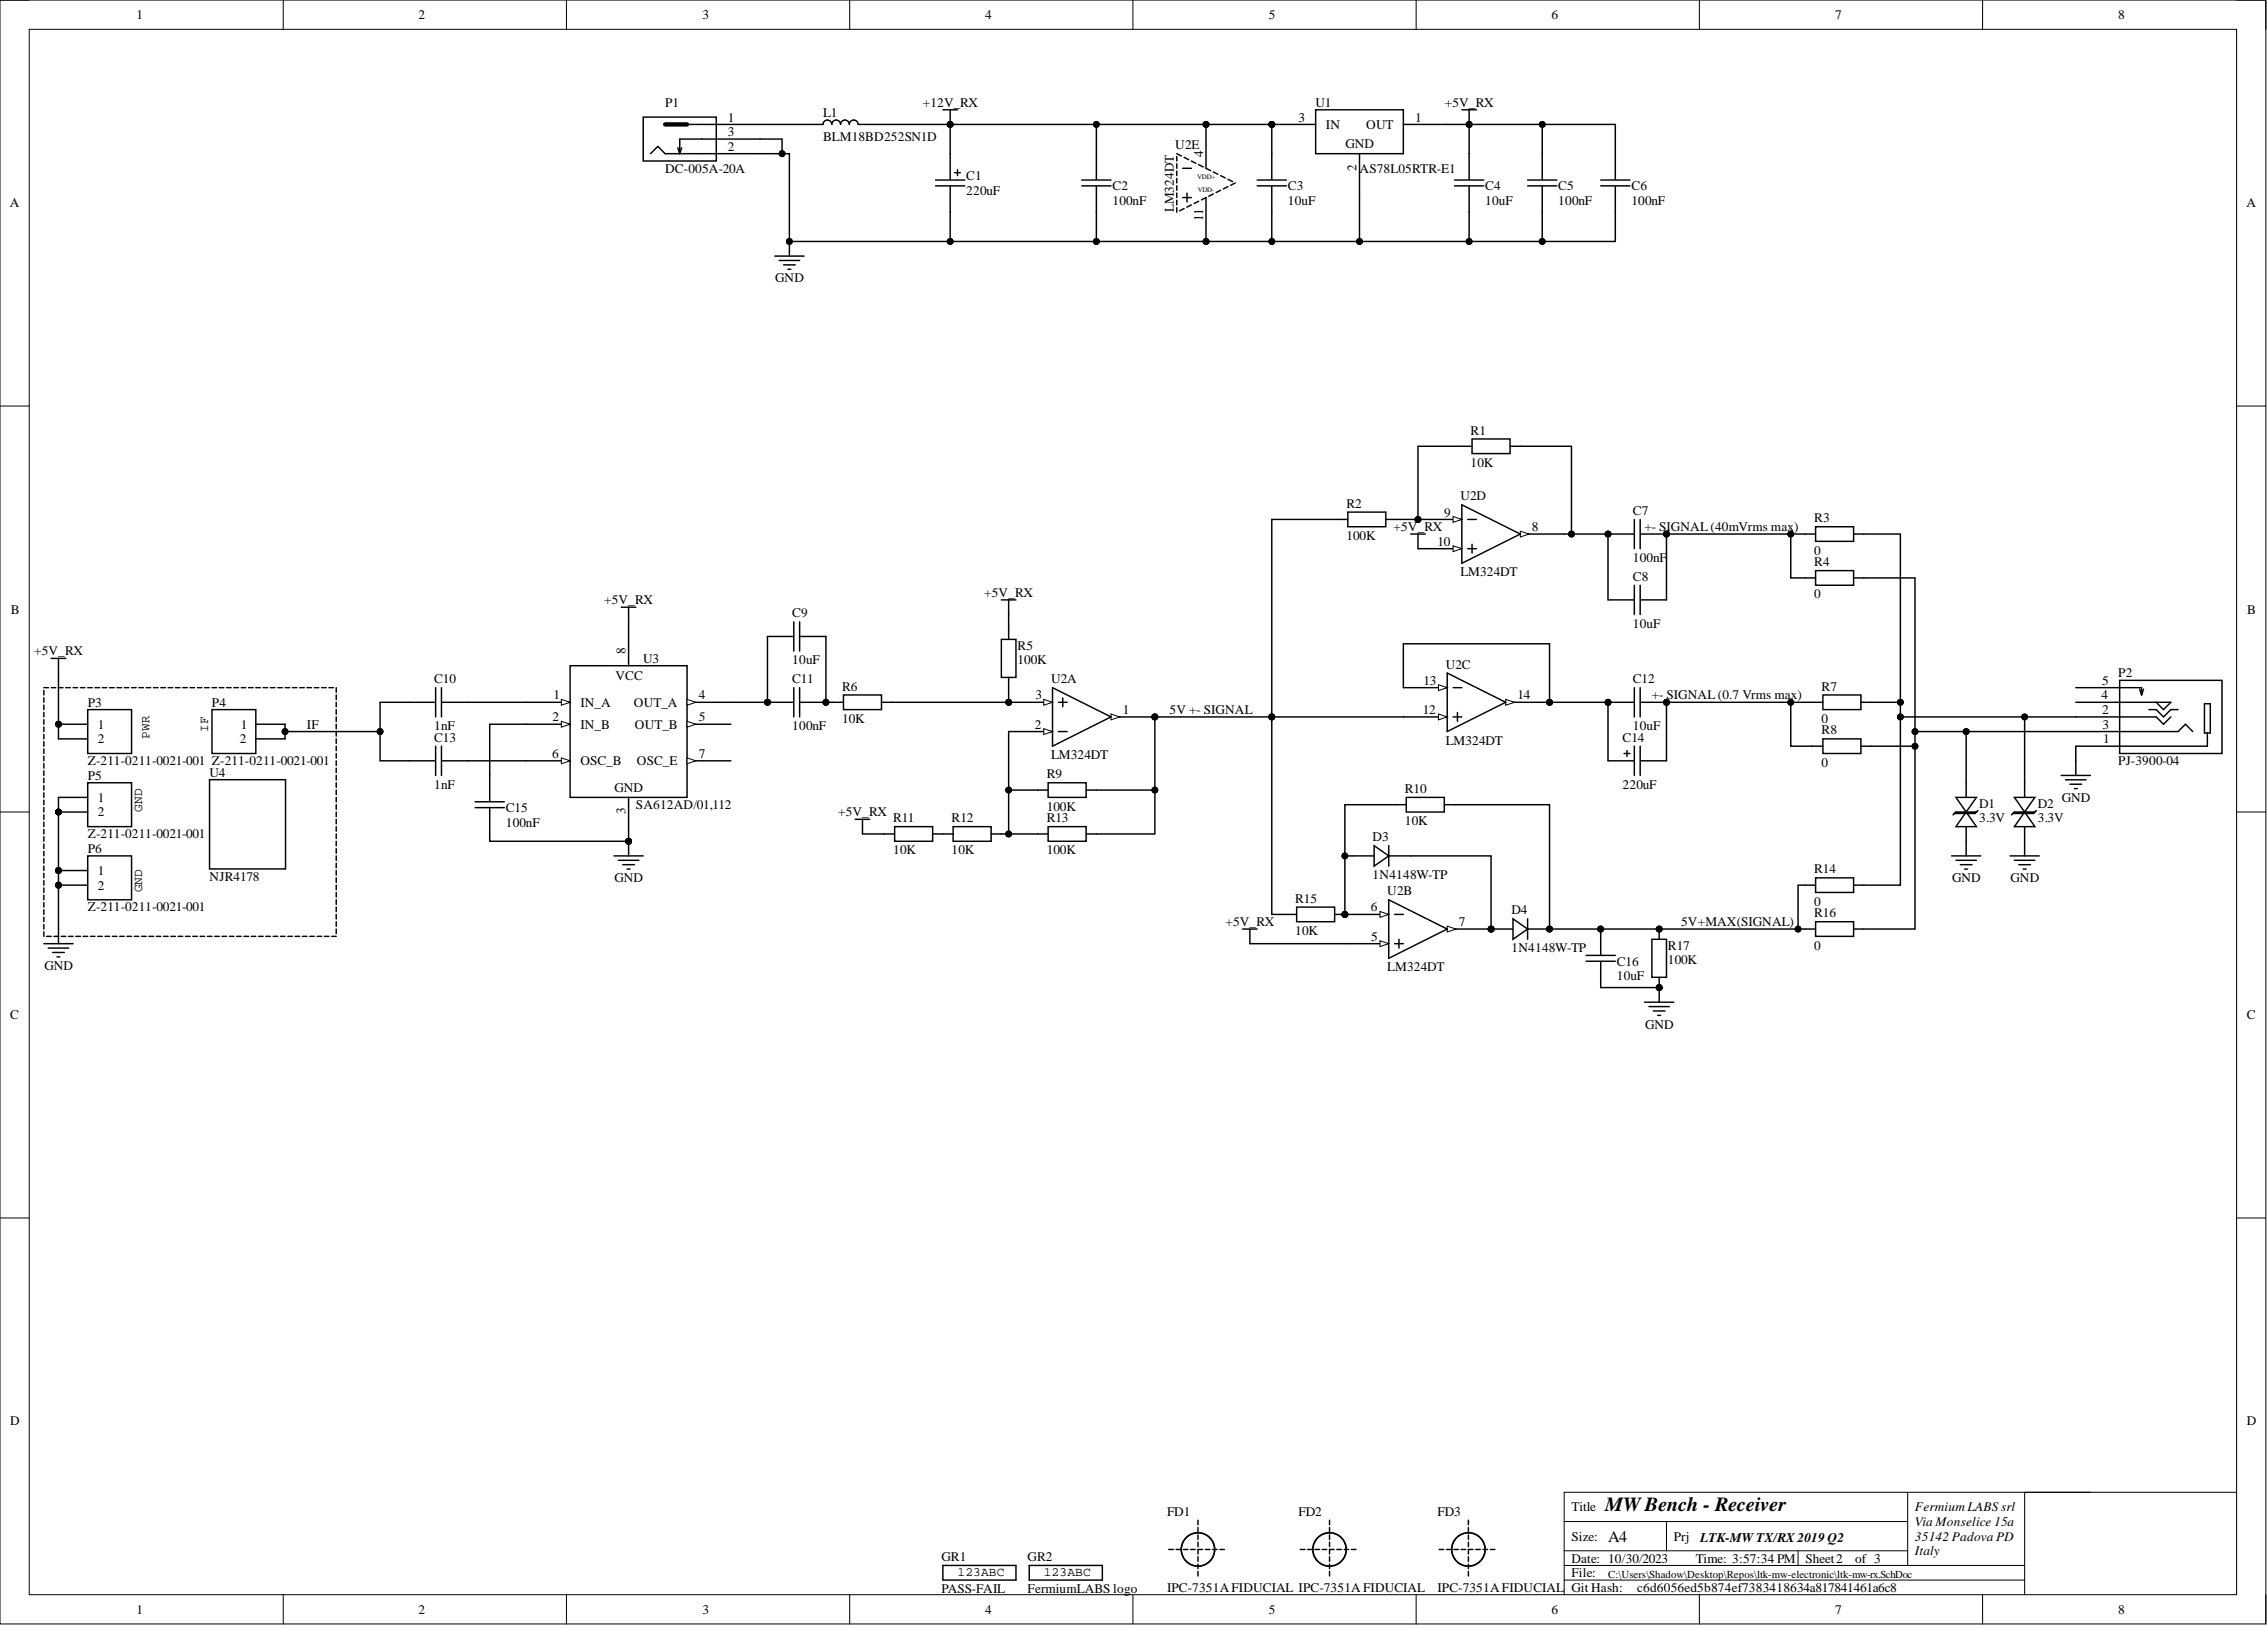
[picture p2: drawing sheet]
<svg xmlns="http://www.w3.org/2000/svg" width="393mm" height="282mm" viewBox="0 0 393 282" stroke-linecap="round" stroke-linejoin="round" font-family="sans-serif">
<defs><g id="words">
<text font-size="3.5" x="278.5" y="262.1">MWBench - Receiver</text>
<text font-size="2.8" x="279" y="267.4">A4</text>
<g font-size="2.3">
<text x="23.7" y="3.3">1</text>
<text x="72.6" y="3.3">2</text>
<text x="121.9" y="3.3">3</text>
<text x="171" y="3.3">4</text>
<text x="220.2" y="3.3">5</text>
<text x="269.2" y="3.3">6</text>
<text x="318.4" y="3.3">7</text>
<text x="367.5" y="3.3">8</text>
<text x="115.4" y="18.5">P1</text>
<text x="126.3" y="21.1">1</text>
<text x="126.3" y="23.6">3</text>
<text x="142.8" y="20.3">L1</text>
<text x="160.1" y="18.5">+12V_RX</text>
<text x="225.3" y="21.1">3</text>
<text x="228.3" y="18.5">U1</text>
<text x="230.1" y="22.3">IN</text>
<text x="237.1" y="22.3">OUT</text>
<text x="245.5" y="21.1">1</text>
<text x="250.7" y="18.5">+5V_RX</text>
<text x="115.4" y="30">DC-005A-20A</text>
<text x="126.3" y="26.2">2</text>
<text x="142.8" y="24.4">BLM18BD252SN1D</text>
<text x="203.9" y="25.9">U2E</text>
<text x="208.7" y="27.2" transform="rotate(-90 208.7 27.2)">4</text>
<text x="233.4" y="25.6">GND</text>
<text x="235.4" y="29.7" transform="rotate(-90 235.4 29.7)">2</text>
<text x="235.9" y="30">AS78L05RTR-E1</text>
<text x="1.7" y="36">A</text>
<text x="167.7" y="31.2">C1</text>
<text x="167.7" y="33.8">220uF</text>
<text x="193" y="33">C2</text>
<text x="193" y="35.5">100nF</text>
<text x="223.5" y="33">C3</text>
<text x="223.5" y="35.5">10uF</text>
<text x="257.7" y="33">C4</text>
<text x="257.7" y="35.5">10uF</text>
<text x="270.4" y="33">C5</text>
<text x="270.4" y="35.5">100nF</text>
<text x="283.1" y="33">C6</text>
<text x="283.1" y="35.5">100nF</text>
<text x="389.8" y="36">A</text>
<text x="203.7" y="36.8" transform="rotate(-90 203.7 36.8)">LM324DT</text>
<text x="208.7" y="38.3" transform="rotate(-90 208.7 38.3)">11</text>
<text x="134.5" y="49">GND</text>
<text x="255.2" y="75.4">R1</text>
<text x="255.2" y="81">10K</text>
<text x="233.6" y="88.1">R2</text>
<text x="250.6" y="89.6">9</text>
<text x="253.4" y="86.8">U2D</text>
<text x="283.3" y="89.3">C7</text>
<text x="233.6" y="93.7">100K</text>
<text x="241.8" y="92.1">+5V_RX</text>
<text x="249.4" y="94.7">10</text>
<text x="265.8" y="92.1">8</text>
<text x="285.3" y="92.1">+- SIGNAL(40mVrms max)</text>
<text x="314.8" y="90.6">R3</text>
<text x="253.4" y="100">LM324DT</text>
<text x="283.3" y="97.5">100nF</text>
<text x="283.3" y="100.8">C8</text>
<text x="314.8" y="96.2">0</text>
<text x="314.8" y="98.2">R4</text>
<text x="1.9" y="106.4">B</text>
<text x="104.8" y="104.8">+5V_RX</text>
<text x="137.5" y="107.1">C9</text>
<text x="170.8" y="103.5">+5V_RX</text>
<text x="314.8" y="103.8">0</text>
<text x="389.9" y="106.4">B</text>
<text x="5.9" y="113.7">+5V_RX</text>
<text x="108.6" y="113.4" transform="rotate(-90 108.6 113.4)">8</text>
<text x="176.5" y="112.7">R5</text>
<text x="283.3" y="108.9">10uF</text>
<text x="75.3" y="118.5">C10</text>
<text x="106.8" y="118">VCC</text>
<text x="111.6" y="115">U3</text>
<text x="137.5" y="118.5">C11</text>
<text x="137.5" y="115.2">10uF</text>
<text x="146.1" y="119.8">R6</text>
<text x="176.5" y="115.2">100K</text>
<text x="182.4" y="118.5">U2A</text>
<text x="247" y="118.8">13</text>
<text x="250.9" y="116">U2C</text>
<text x="283.3" y="118.5">C12</text>
<text x="316" y="119.8">R7</text>
<text x="364.7" y="118.8">5</text>
<text x="367.5" y="117.5">P2</text>
<text x="15.2" y="122.6">P3</text>
<text x="36.8" y="122.6">P4</text>
<text x="95.9" y="125.1">2</text>
<text x="96" y="121.3">1</text>
<text x="100.7" y="122.6">IN_A</text>
<text x="110" y="122.6">OUT_A</text>
<text x="121.2" y="121.3">4</text>
<text x="121.2" y="125.1">5</text>
<text x="146.1" y="125.4">10K</text>
<text x="179.7" y="121.3">3</text>
<text x="194.8" y="123.8">1</text>
<text x="202.9" y="123.8">5V +- SIGNAL</text>
<text x="246.9" y="123.8">12</text>
<text x="263.3" y="121.3">14</text>
<text x="286.6" y="121.3">+- SIGNAL(0.7 Vrms max)</text>
<text x="316" y="125.4">0</text>
<text x="364.7" y="121.3">4</text>
<text x="364.7" y="123.8">2</text>
<text x="17" y="126.4">1</text>
<text x="17" y="128.9">2</text>
<text x="41.6" y="128.9">2</text>
<text x="41.8" y="126.4">1</text>
<text x="53.3" y="126.4">IF</text>
<text x="75.3" y="126.6">1nF</text>
<text x="75.3" y="128.7">C13</text>
<text x="95.8" y="131.5">6</text>
<text x="100.7" y="126.4">IN_B</text>
<text x="110.2" y="126.4">OUT_B</text>
<text x="121.2" y="131.5">7</text>
<text x="137.5" y="126.6">100nF</text>
<text x="179.6" y="126.4">2</text>
<text x="182.4" y="131.7">LM324DT</text>
<text x="250.9" y="129.2">LM324DT</text>
<text x="281.5" y="128.7">C14</text>
<text x="283.3" y="126.6">10uF</text>
<text x="316" y="127.4">R8</text>
<text x="364.8" y="126.4">3</text>
<text x="364.9" y="128.9">1</text>
<text x="15.2" y="132.7">Z-211-0211-0021-001 Z-211-0211-0021-001</text>
<text x="15.2" y="135.3">P5</text>
<text x="36.4" y="134.8">U4</text>
<text x="75.3" y="136.8">1nF</text>
<text x="100.7" y="132.7">OSC_B</text>
<text x="106.6" y="137.3">GND</text>
<text x="110.5" y="132.7">OSC_E</text>
<text x="181.6" y="135">R9</text>
<text x="243.8" y="137.6">R10</text>
<text x="281.5" y="136.8">220uF</text>
<text x="316" y="133">0</text>
<text x="367.5" y="132.7">PJ-3900-04</text>
<text x="17" y="139.1">1</text>
<text x="17" y="141.6">2</text>
<text x="87.8" y="140.9">C15</text>
<text x="87.8" y="143.4">100nF</text>
<text x="108.6" y="141.3" transform="rotate(-90 108.6 141.3)">3</text>
<text x="110.3" y="140.3">SA612AD/01,112</text>
<text x="145.4" y="141.6">+5V_RX</text>
<text x="155" y="142.6">R11</text>
<text x="165.1" y="142.6">R12</text>
<text x="181.6" y="140.6">100K</text>
<text x="181.6" y="142.6">R13</text>
<text x="243.8" y="143.1">10K</text>
<text x="343.4" y="140.1">D1</text>
<text x="343.4" y="142.6">3.3V</text>
<text x="353.6" y="140.1">D2</text>
<text x="353.6" y="142.6">3.3V</text>
<text x="357.7" y="139.1">GND</text>
<text x="15.2" y="145.4">Z-211-0211-0021-001</text>
<text x="15.2" y="148">P6</text>
<text x="155" y="148.2">10K</text>
<text x="165.1" y="148.2">10K</text>
<text x="181.6" y="148.2">100K</text>
<text x="238.2" y="145.9">D3</text>
<text x="17" y="151.8">1</text>
<text x="17" y="154.3">2</text>
<text x="36.4" y="152.8">NJR4178</text>
<text x="106.6" y="153">GND</text>
<text x="238.2" y="152.5">1N4148W-TP</text>
<text x="240.7" y="155.3">U2B</text>
<text x="314.8" y="151.5">R14</text>
<text x="338.7" y="153">GND</text>
<text x="348.8" y="153">GND</text>
<text x="15.2" y="158.1">Z-211-0211-0021-001</text>
<text x="212.6" y="160.6">+5V_RX</text>
<text x="224.7" y="156.6">R15</text>
<text x="237.8" y="158.1">6</text>
<text x="253.1" y="160.6">7</text>
<text x="262.3" y="158.6">D4</text>
<text x="291.7" y="160.6">5V+MAX(SIGNAL)</text>
<text x="314.8" y="157.1">0</text>
<text x="314.8" y="159.1">R16</text>
<text x="224.7" y="162.2">10K</text>
<text x="237.9" y="163.2">5</text>
<text x="262.3" y="165.2">1N4148W-TP</text>
<text x="280.5" y="167.5">C16</text>
<text x="289.4" y="164.7">R17</text>
<text x="289.4" y="167.2">100K</text>
<text x="314.8" y="164.7">0</text>
<text x="7.7" y="168.3">GND</text>
<text x="240.7" y="168.5">LM324DT</text>
<text x="280.5" y="170">10uF</text>
<text x="1.8" y="176.8">C</text>
<text x="285.4" y="178.4">GND</text>
<text x="389.8" y="176.8">C</text>
<text x="1.8" y="247.3">D</text>
<text x="389.8" y="247.3">D</text>
<text x="202.5" y="262.9">FD1</text>
<text x="225.3" y="262.9">FD2</text>
<text x="249.4" y="262.9">FD3</text>
<text x="272.7" y="262.1">Title</text>
<text x="332.3" y="262.1">Fermium LABS srl</text>
<text x="272.7" y="267.2">Size:</text>
<text x="290.4" y="267.2">Prj</text>
<text x="295" y="267.5">LTK-MW TX/RX2019 Q2</text>
<text x="332.3" y="264.7">Via Monselice 15a</text>
<text x="332.3" y="267.2">35142 Padova PD</text>
<text x="332.3" y="269.8">Italy</text>
<text x="163.3" y="270.8">GR1</text>
<text x="178.3" y="270.8">GR2</text>
<text x="272.7" y="271">Date: 10/30/2023</text>
<text x="272.7" y="273.6">File:</text>
<text x="294.2" y="271">Time: 3:57:34 PM</text>
<text x="313.2" y="271">Sheet2</text>
<text x="321.9" y="271">of 3</text>
<text x="23.7" y="279.9">1</text>
<text x="72.6" y="279.9">2</text>
<text x="121.9" y="279.9">3</text>
<text x="163.3" y="276.4">PASS-FAIL</text>
<text x="171" y="279.9">4</text>
<text x="178.3" y="276.4">FermiumLABS logo</text>
<text x="202.5" y="276.1">IPC-7351AFIDUCIAL IPC-7351AFIDUCIAL</text>
<text x="220.2" y="279.9">5</text>
<text x="249.4" y="276.1">IPC-7351AFIDUCIAL</text>
<text x="269.2" y="279.9">6</text>
<text x="272.7" y="276.1">Git Hash:</text>
<text x="284.1" y="276.1">c6d6056ed5b874ef7383418634a817841461a6c8</text>
<text x="318.4" y="279.9">7</text>
<text x="367.5" y="279.9">8</text>
</g>
<g font-size="2.2">
<text x="26" y="128.2" transform="rotate(-90 26 128.2)">PWR</text>
<text x="36.1" y="126.9" transform="rotate(-90 36.1 126.9)">IF</text>
<text x="24.7" y="140.9" transform="rotate(-90 24.7 140.9)">GND</text>
<text x="24.7" y="154.8" transform="rotate(-90 24.7 154.8)">GND</text>
<text x="166.1" y="273.4">123ABC</text>
<text x="181.1" y="273.4">123ABC</text>
</g>
<text font-size="1.9" x="279" y="273.7">C:\Users\Shadow\Desktop\Repos\ltk-mw-electronic\ltk-mw-rx.SchDoc</text>
<g font-size="1.2">
<text x="207.7" y="31">VDD+</text>
<text x="207.8" y="33.3">VDD-</text>
</g>
</g></defs>
<g fill="none" stroke="#000" stroke-width=".17">
<path d="M0 0h393.1v281.7h-393.1zM0 0h5.1M5.1 5.1h383v271.5h-383zM49.1 0v5.1M98.3 0v5.1M147.4 0v5.1M196.6 0v5.1M245.7 0v5.1M294.9 0v5.1M344 0v5.1M388.1 0h5v5.1M0 70.4h5.1"/>
<path d="M388.1 70.4h5M0 140.9h5.1M388.1 140.9h5M0 211.3h5.1M388.1 211.3h5M331 258.9v12.6M351.3 258.9v17.7M388.1 258.9h-116.7v17.7M49.1 276.6v5.1M98.3 276.6v5.1M147.4 276.6v5.1M196.6 276.6v5.1"/>
<path d="M245.7 276.6v5.1M271.4 263.9h59.6M271.4 271.5h79.9M271.4 269h59.6M271.4 274.1h79.9M289.2 263.9v5.1M294.9 276.6v5.1M312 269v2.5M344 276.6v5.1M393.1 276.6v5.1"/>
</g>
<path d="M367.8 118h17.7v12.7h-17.7z" fill-rule="evenodd" fill="#fff"/>
<path d="M140.8 21.6h2a.76 .76 0 0 1 .8-.8 .76 .76 0 0 1 .7 .8 .76 .76 0 0 1 .8-.8 .76 .76 0 0 1 .7 .8 .76 .76 0 0 1 .8-.8 .76 .76 0 0 1 .8 .8 .76 .76 0 0 1 .7-.8 .76 .76 0 0 1 .8 .8h2M360.2 119.3h11.4v1.3M367.8 118h17.7v12.7h-17.7zM371.2 119.5l.4 1.1M371.9 119.5l-.3 1.1M360.2 124.4h13.9l1.3 1.2 1.3-1.2M360.2 126.9h17.7l1.3-1.3 1.3 1.3M360.2 121.8h16.5l-1.3 1.3-1.3-1.3M372.9 123.1h1.2l1.3 1.3 1.3-1.3h1.2M382.5 122.1h1v5h-1zM383 127.1v2.3h-22.8" fill="none" stroke="#000" stroke-width=".25"/>
<circle cx="220.7" cy="21.6" r=".51" fill="#000"/>
<circle cx="220.7" cy="21.6" r=".51" fill="none" stroke="#000" stroke-width=".17"/>
<path d="M228.3 19h15.2v7.7h-15.2z" fill-rule="evenodd" fill="#fff"/>
<path d="M228.3 19h15.2v7.7h-15.2zM220.7 21.6h7.6M235.9 26.7v7.6M243.5 21.6h7.6" fill="none" stroke="#000" stroke-width=".25"/>
<circle cx="220.7" cy="21.6" r=".51" fill="#000"/>
<circle cx="220.7" cy="21.6" r=".51" fill="none" stroke="#000" stroke-width=".17"/>
<path d="M111.6 20.3h12.7v7.6h-12.7z" fill-rule="evenodd" fill="#fff"/>
<g fill="none" stroke="#000" stroke-width=".25">
<path d="M163.6 19h2.5M164.9 19v2.6M253.6 19h2.6M254.9 19v2.6M111.6 20.3h12.7v7.6h-12.7zM112.9 26.7l1.2-1.3 1.3 1.3h16.5M115.4 21.6h16.5M117.6 25.6l.3 1.1M118.3 25.6l-.4 1.1M131.9 24.1h-14v2.6M162.3 32.2h5.1M162.3 31.2h5.1"/>
<path d="M164.9 26.7v4.4M164.9 32.4v4.4M165.6 30h1M166.1 29.4v1.1M204.2 26.7l.8 .4M204.2 27.1v.8M204.2 28.4v.8M204.2 29.7v.8M204.2 30.9v.8M204.2 32.2v.8M204.2 33.5v.8M204.2 34.7v.8"/>
<path d="M204.2 36v.8M205.2 29.2h1.5M205.2 34.3h1.5M205.5 27.3l.7 .4M205.5 36.2l-.8 .4M206 33.5v1.5M206.7 27.9l.8 .4M206.7 35.5l-.8 .4M208 28.6l.8 .4M208 34.9l-.8 .4M208.5 34.7l.8-.4v7.6M209.3 21.6v7.6l.7 .4"/>
<path d="M210.5 29.8l.8 .4M210.5 33.6l-.8 .4M211.8 30.5l.8 .4M211.8 33l-.8 .4M213.1 31.1l.8 .4M213.1 32.4l-.8 .4M214.3 31.7l-.8 .4M218.1 32.2h5.1M218.1 31.2h5.1M220.7 26.7v4.4M220.7 32.4v4.4M252.4 32.2h5"/>
<path d="M252.4 31.2h5M254.9 26.7v4.4M254.9 32.4v4.4M133.2 110.4h4.4M137.7 107.9v5M137.7 119.3v5.1M138.7 107.9v5M138.7 119.3v5.1M138.9 110.4h4.4M133.2 121.8h4.4M138.9 121.8h4.4M180.1 137h1.8"/>
<path d="M181.9 135.8h6.6v2.5h-6.6zM188.5 137h1.7"/>
</g>
<path d="M115.4 21.6h3.8" fill="none" stroke="#000" stroke-width=".76"/>
<g fill="#000">
<circle cx="164.9" cy="21.6" r=".51"/>
<circle cx="209.3" cy="21.6" r=".51"/>
<circle cx="254.9" cy="21.6" r=".51"/>
<circle cx="209.3" cy="41.9" r=".51"/>
<circle cx="133.2" cy="121.8" r=".51"/>
<circle cx="143.3" cy="121.8" r=".51"/>
<circle cx="109.1" cy="145.9" r=".51"/>
</g>
<g fill="none" stroke="#000" stroke-width=".17">
<circle cx="164.9" cy="21.6" r=".51"/>
<circle cx="209.3" cy="21.6" r=".51"/>
<circle cx="254.9" cy="21.6" r=".51"/>
<circle cx="209.3" cy="41.9" r=".51"/>
<circle cx="133.2" cy="121.8" r=".51"/>
<circle cx="143.3" cy="121.8" r=".51"/>
<circle cx="109.1" cy="145.9" r=".51"/>
</g>
<path d="M98.9 115.5h20.3v22.8h-20.3z" fill-rule="evenodd" fill="#fff"/>
<path d="M98.9 115.5h20.3v22.8h-20.3zM91.3 121.8h7.6" fill="none" stroke="#000" stroke-width=".25"/>
<path d="M97.4 121.3l1.5 .5-1.5 .5z" fill="#fff"/>
<path d="M97.4 121.3l1.5 .5-1.5 .5z" fill="none" stroke="#000" stroke-width=".17"/>
<path d="M91.3 125.6h7.6" fill="none" stroke="#000" stroke-width=".25"/>
<path d="M97.4 125.1l1.5 .5-1.5 .5z" fill="#fff"/>
<g fill="none" stroke="#000" stroke-width=".17">
<path d="M97.4 125.1l1.5 .5-1.5 .5z"/>
<circle cx="109.1" cy="145.9" r=".51"/>
</g>
<path d="M109.1 138.3v7.6M119.2 121.8h7.6" fill="none" stroke="#000" stroke-width=".25"/>
<circle cx="109.1" cy="145.9" r=".51" fill="#000"/>
<path d="M119.2 121.3l1.5 .5-1.5 .5z" fill="#fff"/>
<path d="M119.2 121.3l1.5 .5-1.5 .5z" fill="none" stroke="#000" stroke-width=".17"/>
<path d="M119.2 125.6h7.6" fill="none" stroke="#000" stroke-width=".25"/>
<path d="M119.2 125.1l1.5 .5-1.5 .5z" fill="#fff"/>
<path d="M119.2 125.1l1.5 .5-1.5 .5z" fill="none" stroke="#000" stroke-width=".17"/>
<path d="M91.3 132h7.6" fill="none" stroke="#000" stroke-width=".25"/>
<path d="M97.4 131.5l1.5 .5-1.5 .5z" fill="#fff"/>
<path d="M97.4 131.5l1.5 .5-1.5 .5z" fill="none" stroke="#000" stroke-width=".17"/>
<path d="M119.2 132h7.6" fill="none" stroke="#000" stroke-width=".25"/>
<path d="M119.2 131.5l1.5 .5-1.5 .5z" fill="#fff"/>
<g fill="none" stroke="#000" stroke-width=".17">
<path d="M119.2 131.5l1.5 .5-1.5 .5z"/>
<circle cx="10.1" cy="125.6" r=".51"/>
<circle cx="175" cy="121.8" r=".51"/>
<circle cx="200.4" cy="124.4" r=".51"/>
<circle cx="10.1" cy="151" r=".51"/>
<circle cx="10.1" cy="153.5" r=".51"/>
<circle cx="10.1" cy="140.9" r=".51"/>
</g>
<g fill="none" stroke="#000" stroke-width=".25">
<path d="M8.9 114.2h2.5M10.1 114.2v2.5M75.6 119.3v5.1M76.6 119.3v5.1M107.8 105.3h2.5M109.1 105.3v10.2M10.1 125.6h5.1M10.1 128.2h5.1M10.1 138.3h5.1M15.2 123.1h7.6v7.6h-7.6zM15.2 135.8h7.6v7.6h-7.6zM36.8 123.1h7.6v7.6h-7.6z"/>
<path d="M44.4 125.6h5.1M44.4 128.2h5.1M71 121.8h4.5M71 132h4.5M75.6 129.4v5.1M76.6 129.4v5.1M76.7 121.8h4.5M76.7 132h4.5M82.4 139.1h5.1M85 134.5v4.4M175 126.9h7.6M279 132h4.4"/>
<path d="M281.8 130.7h1M282.3 130.2v1M283.6 129.4v5.1M284.6 129.4v5.1M284.7 132h4.5M10.1 140.9h5.1M10.1 151h5.1M10.1 153.5h5.1M15.2 148.5h7.6v7.6h-7.6zM82.4 140.1h5.1M85 140.2v4.5"/>
</g>
<g fill="#000">
<circle cx="10.1" cy="125.6" r=".51"/>
<circle cx="175" cy="121.8" r=".51"/>
<circle cx="200.4" cy="124.4" r=".51"/>
<circle cx="10.1" cy="151" r=".51"/>
<circle cx="10.1" cy="153.5" r=".51"/>
<circle cx="10.1" cy="140.9" r=".51"/>
</g>
<path d="M181.1 126.4l1.5 .5-1.5 .5z" fill="#fff"/>
<path d="M181.1 126.4l1.5 .5-1.5 .5z" fill="none" stroke="#000" stroke-width=".17"/>
<path d="M175 121.8h7.6" fill="none" stroke="#000" stroke-width=".25"/>
<path d="M181.1 121.3l1.5 .5-1.5 .5z" fill="#fff"/>
<g fill="none" stroke="#000" stroke-width=".17">
<path d="M181.1 121.3l1.5 .5-1.5 .5z"/>
<circle cx="175" cy="121.8" r=".51"/>
</g>
<circle cx="175" cy="121.8" r=".51" fill="#000"/>
<path d="M192.8 124.4h7.6" fill="none" stroke="#000" stroke-width=".25"/>
<path d="M192.8 123.8l1.5 .6-1.5 .5z" fill="#fff"/>
<g fill="none" stroke="#000" stroke-width=".17">
<path d="M192.8 123.8l1.5 .6-1.5 .5z"/>
<circle cx="200.4" cy="124.4" r=".51"/>
<circle cx="233.4" cy="158.6" r=".51"/>
<circle cx="258.7" cy="161.2" r=".51"/>
</g>
<g fill="#000">
<circle cx="200.4" cy="124.4" r=".51"/>
<circle cx="233.4" cy="158.6" r=".51"/>
<circle cx="258.7" cy="161.2" r=".51"/>
</g>
<path d="M182.6 119.3l10.2 5.1-10.2 5zM183.6 126.9h1.6M183.6 121.8h1.6M184.4 121.1v1.5M233.4 158.6h7.6" fill="none" stroke="#000" stroke-width=".25"/>
<path d="M239.4 158.1l1.6 .5-1.6 .5z" fill="#fff"/>
<g fill="none" stroke="#000" stroke-width=".17">
<path d="M239.4 158.1l1.6 .5-1.6 .5z"/>
<circle cx="233.4" cy="158.6" r=".51"/>
</g>
<circle cx="233.4" cy="158.6" r=".51" fill="#000"/>
<path d="M233.4 163.7h7.6" fill="none" stroke="#000" stroke-width=".25"/>
<path d="M239.4 163.2l1.6 .5-1.6 .5z" fill="#fff"/>
<path d="M239.4 163.2l1.6 .5-1.6 .5z" fill="none" stroke="#000" stroke-width=".17"/>
<path d="M251.1 161.2h7.6" fill="none" stroke="#000" stroke-width=".25"/>
<path d="M251.1 160.6l1.5 .6-1.5 .5z" fill="#fff"/>
<g fill="none" stroke="#000" stroke-width=".17">
<path d="M251.1 160.6l1.5 .6-1.5 .5z"/>
<circle cx="268.9" cy="121.8" r=".51"/>
<circle cx="258.7" cy="161.2" r=".51"/>
</g>
<g fill="#000">
<circle cx="268.9" cy="121.8" r=".51"/>
<circle cx="258.7" cy="161.2" r=".51"/>
</g>
<path d="M243.5 119.3h7.6M241 156.1l10.1 5.1-10.1 5zM242 158.6h1.5M242 163.7h1.5M242.7 162.9v1.6" fill="none" stroke="#000" stroke-width=".25"/>
<path d="M249.6 118.8l1.5 .5-1.5 .5z" fill="#fff"/>
<path d="M249.6 118.8l1.5 .5-1.5 .5z" fill="none" stroke="#000" stroke-width=".17"/>
<path d="M243.5 124.4h7.6" fill="none" stroke="#000" stroke-width=".25"/>
<path d="M249.6 123.8l1.5 .6-1.5 .5z" fill="#fff"/>
<path d="M249.6 123.8l1.5 .6-1.5 .5z" fill="none" stroke="#000" stroke-width=".17"/>
<path d="M261.3 121.8h7.6" fill="none" stroke="#000" stroke-width=".25"/>
<path d="M261.3 121.3l1.5 .5-1.5 .5z" fill="#fff"/>
<g fill="none" stroke="#000" stroke-width=".17">
<path d="M261.3 121.3l1.5 .5-1.5 .5z"/>
<circle cx="246" cy="90.1" r=".51"/>
<circle cx="268.9" cy="121.8" r=".51"/>
</g>
<g fill="#000">
<circle cx="246" cy="90.1" r=".51"/>
<circle cx="268.9" cy="121.8" r=".51"/>
</g>
<path d="M246 90.1h7.6M251.1 116.7l10.2 5.1-10.2 5.1zM252.1 119.3h1.5M252.1 124.4h1.5M252.9 123.6v1.5" fill="none" stroke="#000" stroke-width=".25"/>
<path d="M252.1 89.6l1.5 .5-1.5 .5z" fill="#fff"/>
<g fill="none" stroke="#000" stroke-width=".17">
<path d="M252.1 89.6l1.5 .5-1.5 .5z"/>
<circle cx="246" cy="90.1" r=".51"/>
</g>
<circle cx="246" cy="90.1" r=".51" fill="#000"/>
<path d="M246 95.2h7.6" fill="none" stroke="#000" stroke-width=".25"/>
<path d="M252.1 94.7l1.5 .5-1.5 .5z" fill="#fff"/>
<path d="M252.1 94.7l1.5 .5-1.5 .5z" fill="none" stroke="#000" stroke-width=".17"/>
<path d="M263.8 92.6h7.6" fill="none" stroke="#000" stroke-width=".25"/>
<path d="M263.8 92.1l1.5 .5-1.5 .5z" fill="#fff"/>
<g fill="none" stroke="#000" stroke-width=".17">
<path d="M263.8 92.1l1.5 .5-1.5 .5z"/>
<circle cx="258.7" cy="161.2" r=".51"/>
<circle cx="268.9" cy="161.2" r=".51"/>
</g>
<path d="M253.6 87.6l10.2 5-10.2 5.1zM254.7 90.1h1.5M254.7 95.2h1.5M255.4 94.4v1.5M258.7 161.2h3.8M265.1 161.2h3.8" fill="none" stroke="#000" stroke-width=".25"/>
<g fill="#000">
<circle cx="258.7" cy="161.2" r=".51"/>
<circle cx="268.9" cy="161.2" r=".51"/>
</g>
<path d="M262.5 159.4l2.6 1.8-2.6 1.7z" fill="#fff"/>
<g fill="none" stroke="#000" stroke-width=".25">
<path d="M134.4 44.4h5.1M135.2 45.2h3.5M136 45.9h2M136.7 46.7h.5M137 41.9v2.5M341.1 135.8v3.8M106.5 148.5h5.1M107.3 149.2h3.5M108.1 150h2M108.8 150.7h.5M109.1 145.9v2.6M262.5 159.4l2.6 1.8-2.6 1.7z"/>
<path d="M265.1 159.4v3.5M313.2 153.5h1.8M315 152.3h6.6v2.5h-6.6zM315 159.9h6.6v2.5h-6.6zM321.6 153.5h1.8M341.1 142.1v3.8M7.6 163.7h5.1M8.4 164.5h3.5M9.1 165.2h2.1M9.9 166h.5M10.1 161.2v2.5M275.2 165.7h5.1"/>
<path d="M275.2 166.7h5.1M277.7 161.2v4.4M277.7 166.9v4.4M285.3 173.8h5.1M286.1 174.6h3.6M286.6 162.9h2.6v6.6h-2.6zM286.9 175.4h2M287.6 176.1h.5M287.9 161.2v1.7M287.9 169.5v4.3M313.2 161.2h1.8M321.6 161.2h1.8"/>
</g>
<g fill="#000">
<circle cx="137" cy="41.9" r=".51"/>
<circle cx="109.1" cy="145.9" r=".51"/>
<circle cx="277.7" cy="161.2" r=".51"/>
<circle cx="287.9" cy="171.3" r=".51"/>
<circle cx="287.9" cy="161.2" r=".51"/>
</g>
<g fill="none" stroke="#000" stroke-width=".17">
<circle cx="137" cy="41.9" r=".51"/>
<circle cx="109.1" cy="145.9" r=".51"/>
<circle cx="277.7" cy="161.2" r=".51"/>
<circle cx="287.9" cy="171.3" r=".51"/>
<circle cx="287.9" cy="161.2" r=".51"/>
</g>
<path d="M341.1 140.9l1.8 2.5h-3.5z" fill="#fff"/>
<path d="M341.1 140.9l1.8 2.5h-3.5z" fill="none" stroke="#000" stroke-width=".25"/>
<path d="M339.4 138.3h3.5l-1.8 2.6z" fill="#fff"/>
<path d="M339.4 138.3h3.5l-1.8 2.6z" fill="none" stroke="#000" stroke-width=".25"/>
<path d="M339.4 140.9h3.5l-.2 .2h-3.6z" fill-rule="evenodd" fill="#fff"/>
<path d="M351.3 135.8v3.8M339.4 140.9h3.5l-.2 .2h-3.6zM339.4 140.9l-.5 .5M343.2 140.6l-.5 .5M351.3 142.1v3.8" fill="none" stroke="#000" stroke-width=".25"/>
<path d="M351.3 140.9l1.8 2.5h-3.6z" fill="#fff"/>
<path d="M351.3 140.9l1.8 2.5h-3.6z" fill="none" stroke="#000" stroke-width=".25"/>
<path d="M349.5 138.3h3.6l-1.8 2.6z" fill="#fff"/>
<path d="M349.5 138.3h3.6l-1.8 2.6z" fill="none" stroke="#000" stroke-width=".25"/>
<path d="M349.5 140.9h3.6l-.3 .2h-3.5z" fill-rule="evenodd" fill="#fff"/>
<g fill="none" stroke="#000" stroke-width=".25">
<path d="M357.6 134.5h5.1M358.4 135.3h3.5M359.2 136h2M359.9 136.8h.5M360.2 132v2.5M338.6 148.5h5.1M339.4 149.2h3.5M340.1 150h2.1M340.9 150.7h.5M341.1 145.9v2.6M348.8 148.5h5M349.5 140.9h3.6l-.3 .2h-3.5z"/>
<path d="M349.5 140.9l-.5 .5M349.5 149.2h3.6M350.3 150h2M351 150.7h.5M351.3 145.9v2.6M353.3 140.6l-.5 .5"/>
</g>
<path d="M36.4 135.2h13.1v15.5h-13.1z" fill-rule="evenodd" fill="#fff"/>
<path d="M187.7 32.2h5.1M187.7 31.2h5.1M190.2 26.7v4.4M190.2 32.4v4.4M313.2 92.6h1.8M315 91.4h6.6v2.5h-6.6zM321.6 92.6h1.8M36.4 135.2h13.1v15.5h-13.1zM234.6 148.5h3.8M241 148.5h3.8" fill="none" stroke="#000" stroke-width=".25"/>
<path d="M238.4 146.7l2.6 1.8-2.6 1.7z" fill="#fff"/>
<g fill="none" stroke="#000" stroke-width=".25">
<path d="M131.9 24.1h3.8v2.6h-3.8M131.9 21.6h8.9M135.7 26.7h1.3v15.2h130.6v-9.5M150.9 21.6h69.8v5.1M164.9 21.6v5.1M164.9 36.8v5.1M190.2 21.6v5.1M190.2 36.8v5.1M220.7 36.8v5.1M235.9 34.3v7.6M251.1 21.6h16.5v9.5M254.9 21.6v5.1"/>
<path d="M254.9 36.8v5.1M265.1 32.2h5M265.1 31.2h5M267.6 21.6h12.7v9.5M277.7 32.2h5.1M277.7 31.2h5.1M280.3 32.4v9.5h-12.7M255.4 76.1h6.6v2.6h-6.6zM255.4 77.4h-9.4v12.7h-5.5M262 77.4h10.7v15.2h-1.3M233.9 88.8h6.6v2.6h-6.6zM233.9 90.1h-13.2v68.5h4.3"/>
<path d="M244.8 92.6h2.5M246 92.6v2.6M272.7 92.6h6.3v11.5h4.4M279 92.6h4.4M283.6 90.1v5.1M284.6 90.1v5.1M284.7 92.6h4.5M310.7 92.6v7.6h4.3M313.2 92.6h-24v11.5h-4.5M315 99h6.6v2.5h-6.6zM323.4 92.6h6.3v31.8h30.5M7.6 119.3h.8"/>
<path d="M7.6 119.8v.8M8.9 119.3h.8M10.1 116.7v11.5M10.1 119.3h.8M11.4 119.3h.8M12.7 119.3h.8M14 119.3h.7M15.2 119.3h.8M16.5 119.3h.8M17.8 119.3h.7M19 119.3h.8M20.3 119.3h.8"/>
<path d="M21.6 119.3h.8M22.8 119.3h.8M24.1 119.3h.8M25.4 119.3h.8M26.6 119.3h.8M27.9 119.3h.8M29.2 119.3h.8M30.4 119.3h.8M31.7 119.3h.8M33 119.3h.8M34.2 119.3h.8M35.5 119.3h.8"/>
<path d="M36.8 119.3h.8M38 119.3h.8M39.3 119.3h.8M40.6 119.3h.8M41.9 119.3h.7M43.1 119.3h.8M44.4 119.3h.8M45.7 119.3h.7M46.9 119.3h.8M48.2 119.3h.8M49.5 119.3h.8M50.7 119.3h.8"/>
<path d="M52 119.3h.8M53.3 119.3h.8M54.5 119.3h.8M55.8 119.3h.8M57.1 119.3h.8M58.3 119.3v.8M133.2 110.4v11.4h-6.4M143.3 110.4v11.4h3.1M173.7 110.9h2.6v6.6h-2.6zM173.7 104.1h2.6M175 117.5v4.3h-22.1M175 104.1v6.8"/>
<path d="M243.5 119.3v-7.6h25.4v10.1h10.1v10.2M283.6 101.5v5.1M283.6 119.3v5.1M284.6 101.5v5.1M284.6 119.3v5.1M321.6 100.2h10.7v61h-8.9M7.6 121v.8M7.6 122.3v.8M7.6 123.6v.8M7.6 124.8v.8M7.6 126.1v.8M7.6 127.4v.8"/>
<path d="M7.6 128.6v.8M7.6 129.9v.8M7.6 131.2v.8M7.6 132.4v.8M7.6 133.7v.8M7.6 135v.8M7.6 136.3v.7M7.6 137.5v.8M7.6 138.8v.8M10.1 138.3v22.9M49.5 125.6v1.3M58.3 120.6v.7"/>
<path d="M58.3 121.8v.8M58.3 123.1v.8M58.3 124.4v.7M58.3 125.6v.8M58.3 126.9v.8M58.3 128.2v.8M58.3 129.4v.8M58.3 130.7v.8M58.3 132v.8M58.3 133.2v.8M58.3 134.5v.8M58.3 135.8v.8"/>
<path d="M58.3 137v.8M58.3 138.3v.8M58.3 139.6v.8M65.9 126.9h-16.4v1.3M71 121.8h-5.1v10.2h5.1M81.2 121.8h10.1M81.2 132h10.1M91.3 125.6h-6.3v8.9M146.4 120.6h6.5v2.5h-6.5zM175 126.9v17.8h6.9M175 137h5.1M190.2 137h10.2"/>
<path d="M243.5 124.4h-43.1v20.3h-11.9M244 138.3h6.6v2.6h-6.6zM244 139.6h-10.6v8.9M250.6 139.6h18.3v21.6h44.3M279 121.8h4.4M284.7 121.8h4.5M310.7 121.8v7.6h5.6M316.3 120.6h6.6v2.5h-6.6zM316.3 128.2h6.6v2.5h-6.6zM316.3 121.8h-27.1v10.2M322.9 121.8h6.8M322.9 129.4h9.4"/>
<path d="M329.7 124.4v29.1h-6.3M332.3 126.9h27.9M341.1 126.9v8.9M351.3 124.4v11.4M360.2 129.4v2.6M7.6 140.1v.8M7.6 141.3v.8M7.6 142.6v.8M7.6 143.9v.8M7.6 145.1v.8M7.6 146.4v.8M7.6 147.7v.8"/>
<path d="M7.6 148.9v.8M7.6 150.2v.8M7.6 151.5v.8M7.6 152.7v.8M7.6 154v.8M7.6 155.3v.8M7.6 156.6v.7M7.6 157.8v.8M7.6 159.1v.8M58.3 140.9v.7M58.3 142.1v.8M58.3 143.4v.8"/>
<path d="M58.3 144.7v.8M58.3 145.9v.8M58.3 147.2v.8M58.3 148.5v.8M58.3 149.7v.8M58.3 151v.8M58.3 152.3v.8M58.3 153.5v.8M58.3 154.8v.8M58.3 156.1v.8M58.3 157.3v.8M58.3 158.6v.8"/>
<path d="M58.3 159.9v.8M85 144.7v1.2h24.1M148.4 142.1h2.5M149.6 142.1v2.6h5.6M155.2 143.4h6.6v2.5h-6.6zM161.8 144.7h3.6M165.4 143.4h6.6v2.5h-6.6zM172 144.7h3M181.9 143.4h6.6v2.5h-6.6zM225 157.3h6.6v2.6h-6.6zM234.6 148.5h-1.2v10.1h-1.8M238.4 146.7l2.6 1.8-2.6 1.7z"/>
<path d="M241 146.7v3.5M244.8 148.5h13.9v12.7M313.2 153.5h-1.2v7.7M7.6 160.4v.8M7.6 161.6v.8M8.1 162.4h.8M9.4 162.4h.7M10.6 162.4h.8M11.9 162.4h.8M13.2 162.4h.8M14.4 162.4h.8M15.7 162.4h.8"/>
<path d="M17 162.4h.8M18.2 162.4h.8M19.5 162.4h.8M20.8 162.4h.8M22 162.4h.8M23.3 162.4h.8M24.6 162.4h.8M25.8 162.4h.8M27.1 162.4h.8M28.4 162.4h.8M29.6 162.4h.8M30.9 162.4h.8"/>
<path d="M32.2 162.4h.8M33.4 162.4h.8M34.7 162.4h.8M36 162.4h.8M37.3 162.4h.7M38.5 162.4h.8M39.8 162.4h.8M41.1 162.4h.8M42.3 162.4h.8M43.6 162.4h.8M44.9 162.4h.8M46.1 162.4h.8"/>
<path d="M47.4 162.4h.8M48.7 162.4h.8M49.9 162.4h.8M51.2 162.4h.8M52.5 162.4h.8M53.7 162.4h.8M55 162.4h.8M56.3 162.4h.8M57.5 162.4h.8M58.3 161.2v.7M215.6 161.2h2.5M216.9 161.2v2.5h16.5"/>
<path d="M277.7 171.3h10.2M163.6 271.5h12.7v2.6h-12.7zM178.6 271.5h12.7v2.6h-12.7zM202.8 268.8h.8M204.1 268.8h.7M205.3 268.8h.8M206.6 268.8h.8M207.9 263.7v.8M207.9 265v.8M207.9 266.2v.8M207.9 267.5v.8M207.9 270v.8"/>
<path d="M207.9 271.3v.8M207.9 272.6v.8M208.7 268.8h-.8v.8M209.1 268.8h.8M210.4 268.8h.8M211.7 268.8h.8M225.6 268.8h.8M226.9 268.8h.8M228.2 268.8h.7M229.4 268.8h.8M230.7 263.7v.8M230.7 265v.8"/>
<path d="M230.7 266.2v.8M230.7 267.5v.8M230.7 270v.8M230.7 271.3v.8M230.7 272.6v.8M231.5 268.8h-.8v.8M232 268.8h.7M233.2 268.8h.8M234.5 268.8h.8M249.7 268.8h.8M251 268.8h.8M252.2 268.8h.8"/>
<path d="M253.5 268.8h.8M254.8 263.7v.8M254.8 265v.8M254.8 266.2v.8M254.8 267.5v.8M254.8 270v.8M254.8 271.3v.8M254.8 272.6v.8M255.6 268.8h-.8v.8M256.1 268.8h.7M257.3 268.8h.8M258.6 268.8h.8"/>
<circle cx="207.9" cy="268.8" r="2.9"/>
<circle cx="230.7" cy="268.8" r="2.9"/>
<circle cx="254.8" cy="268.8" r="2.9"/>
</g>
<g fill="#000">
<circle cx="135.7" cy="26.7" r=".51"/>
<circle cx="164.9" cy="21.6" r=".51"/>
<circle cx="190.2" cy="21.6" r=".51"/>
<circle cx="209.3" cy="21.6" r=".51"/>
<circle cx="220.7" cy="21.6" r=".51"/>
<circle cx="254.9" cy="21.6" r=".51"/>
<circle cx="267.6" cy="21.6" r=".51"/>
<circle cx="137" cy="41.9" r=".51"/>
<circle cx="164.9" cy="41.9" r=".51"/>
<circle cx="190.2" cy="41.9" r=".51"/>
<circle cx="209.3" cy="41.9" r=".51"/>
<circle cx="220.7" cy="41.9" r=".51"/>
<circle cx="235.9" cy="41.9" r=".51"/>
<circle cx="254.9" cy="41.9" r=".51"/>
<circle cx="267.6" cy="41.9" r=".51"/>
<circle cx="246" cy="90.1" r=".51"/>
<circle cx="272.7" cy="92.6" r=".51"/>
<circle cx="279" cy="92.6" r=".51"/>
<circle cx="289.2" cy="92.6" r=".51"/>
<circle cx="310.7" cy="92.6" r=".51"/>
<circle cx="10.1" cy="125.6" r=".51"/>
<circle cx="49.5" cy="126.9" r=".51"/>
<circle cx="65.9" cy="126.9" r=".51"/>
<circle cx="133.2" cy="121.8" r=".51"/>
<circle cx="143.3" cy="121.8" r=".51"/>
<circle cx="175" cy="137" r=".51"/>
<circle cx="175" cy="121.8" r=".51"/>
<circle cx="200.4" cy="137" r=".51"/>
<circle cx="200.4" cy="124.4" r=".51"/>
<circle cx="220.7" cy="124.4" r=".51"/>
<circle cx="268.9" cy="121.8" r=".51"/>
<circle cx="279" cy="121.8" r=".51"/>
<circle cx="289.2" cy="121.8" r=".51"/>
<circle cx="310.7" cy="121.8" r=".51"/>
<circle cx="329.7" cy="124.4" r=".51"/>
<circle cx="329.7" cy="121.8" r=".51"/>
<circle cx="332.3" cy="129.4" r=".51"/>
<circle cx="332.3" cy="126.9" r=".51"/>
<circle cx="341.1" cy="126.9" r=".51"/>
<circle cx="351.3" cy="124.4" r=".51"/>
<circle cx="10.1" cy="151" r=".51"/>
<circle cx="10.1" cy="153.5" r=".51"/>
<circle cx="10.1" cy="140.9" r=".51"/>
<circle cx="109.1" cy="145.9" r=".51"/>
<circle cx="175" cy="144.7" r=".51"/>
<circle cx="233.4" cy="158.6" r=".51"/>
<circle cx="233.4" cy="148.5" r=".51"/>
<circle cx="258.7" cy="161.2" r=".51"/>
<circle cx="268.9" cy="161.2" r=".51"/>
<circle cx="277.7" cy="161.2" r=".51"/>
<circle cx="287.9" cy="171.3" r=".51"/>
<circle cx="287.9" cy="161.2" r=".51"/>
<circle cx="312" cy="161.2" r=".51"/>
</g>
<g fill="none" stroke="#000" stroke-width=".17">
<circle cx="135.7" cy="26.7" r=".51"/>
<circle cx="164.9" cy="21.6" r=".51"/>
<circle cx="190.2" cy="21.6" r=".51"/>
<circle cx="209.3" cy="21.6" r=".51"/>
<circle cx="220.7" cy="21.6" r=".51"/>
<circle cx="254.9" cy="21.6" r=".51"/>
<circle cx="267.6" cy="21.6" r=".51"/>
<circle cx="137" cy="41.9" r=".51"/>
<circle cx="164.9" cy="41.9" r=".51"/>
<circle cx="190.2" cy="41.9" r=".51"/>
<circle cx="209.3" cy="41.9" r=".51"/>
<circle cx="220.7" cy="41.9" r=".51"/>
<circle cx="235.9" cy="41.9" r=".51"/>
<circle cx="254.9" cy="41.9" r=".51"/>
<circle cx="267.6" cy="41.9" r=".51"/>
<circle cx="246" cy="90.1" r=".51"/>
<circle cx="272.7" cy="92.6" r=".51"/>
<circle cx="279" cy="92.6" r=".51"/>
<circle cx="289.2" cy="92.6" r=".51"/>
<circle cx="310.7" cy="92.6" r=".51"/>
<circle cx="10.1" cy="125.6" r=".51"/>
<circle cx="49.5" cy="126.9" r=".51"/>
<circle cx="65.9" cy="126.9" r=".51"/>
<circle cx="133.2" cy="121.8" r=".51"/>
<circle cx="143.3" cy="121.8" r=".51"/>
<circle cx="175" cy="137" r=".51"/>
<circle cx="175" cy="121.8" r=".51"/>
<circle cx="200.4" cy="137" r=".51"/>
<circle cx="200.4" cy="124.4" r=".51"/>
<circle cx="220.7" cy="124.4" r=".51"/>
<circle cx="268.9" cy="121.8" r=".51"/>
<circle cx="279" cy="121.8" r=".51"/>
<circle cx="289.2" cy="121.8" r=".51"/>
<circle cx="310.7" cy="121.8" r=".51"/>
<circle cx="329.7" cy="124.4" r=".51"/>
<circle cx="329.7" cy="121.8" r=".51"/>
<circle cx="332.3" cy="129.4" r=".51"/>
<circle cx="332.3" cy="126.9" r=".51"/>
<circle cx="341.1" cy="126.9" r=".51"/>
<circle cx="351.3" cy="124.4" r=".51"/>
<circle cx="10.1" cy="151" r=".51"/>
<circle cx="10.1" cy="153.5" r=".51"/>
<circle cx="10.1" cy="140.9" r=".51"/>
<circle cx="109.1" cy="145.9" r=".51"/>
<circle cx="175" cy="144.7" r=".51"/>
<circle cx="233.4" cy="158.6" r=".51"/>
<circle cx="233.4" cy="148.5" r=".51"/>
<circle cx="258.7" cy="161.2" r=".51"/>
<circle cx="268.9" cy="161.2" r=".51"/>
<circle cx="277.7" cy="161.2" r=".51"/>
<circle cx="287.9" cy="171.3" r=".51"/>
<circle cx="287.9" cy="161.2" r=".51"/>
<circle cx="312" cy="161.2" r=".51"/>
</g>
<use href="#words"/>
</svg>
